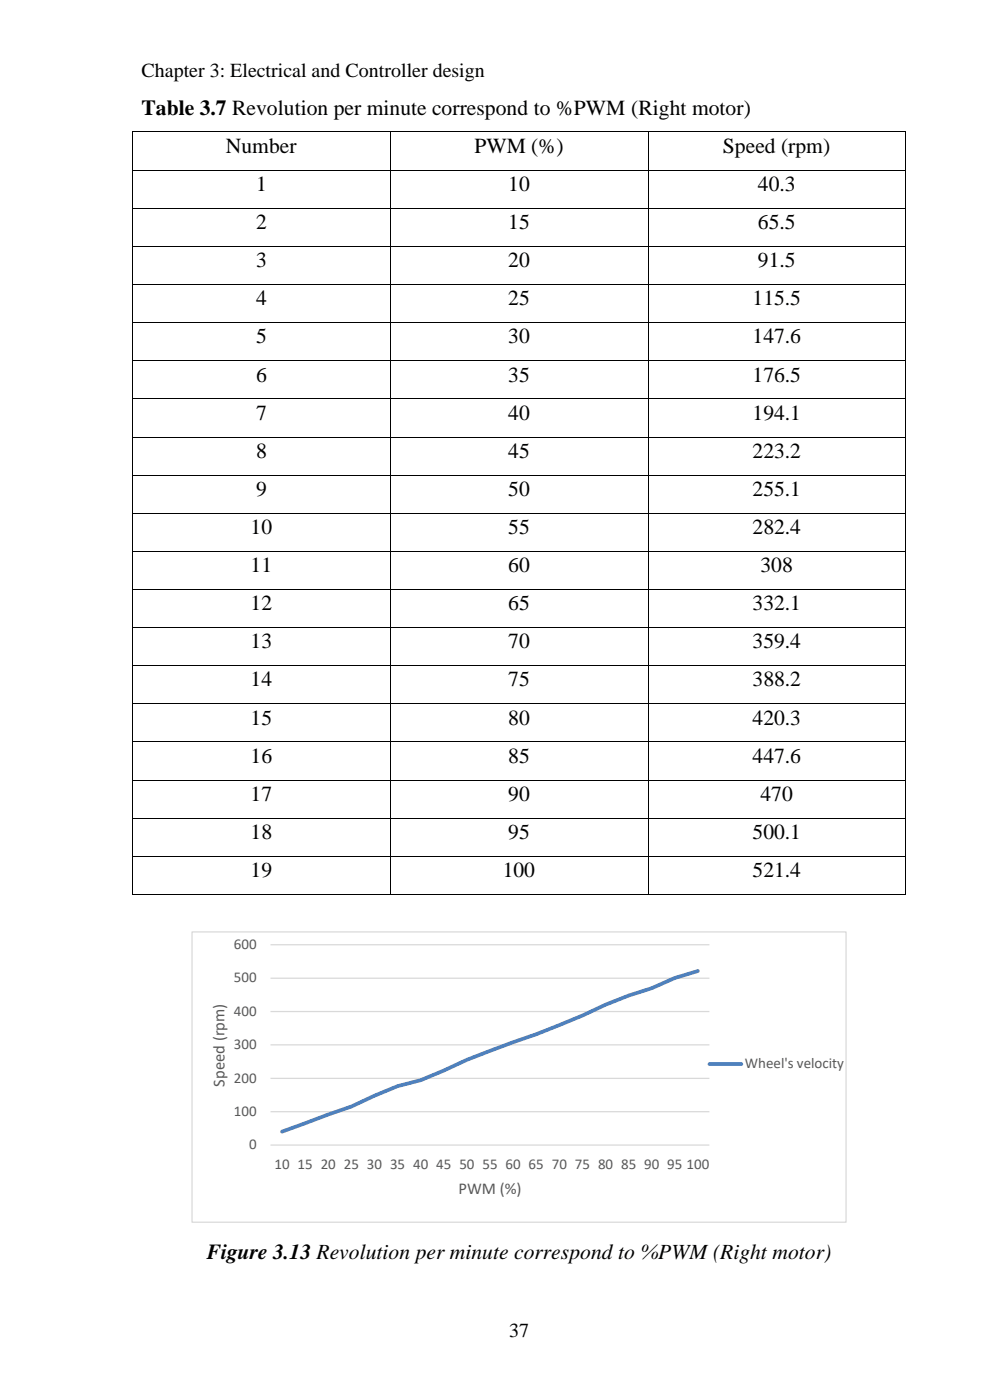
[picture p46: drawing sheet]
<svg xmlns="http://www.w3.org/2000/svg" width="210mm" height="297mm" viewBox="0 0 210 297" stroke-linecap="round" stroke-linejoin="round" font-family="sans-serif">
<defs><g id="words">
<g font-size="4.6">
<text x="30" y="24.3">Table 3.7 Revolution per minute correspond to %PWM (Right motor)</text>
<text x="47.9" y="32.4">Number</text>
<text x="100.6" y="32.4">PWM (%)</text>
<text x="153.3" y="32.4">Speed (rpm)</text>
<text x="54.3" y="40.5">1</text>
<text x="107.8" y="40.5">10</text>
<text x="160.7" y="40.5">40.3</text>
<text x="54.3" y="48.6">2</text>
<text x="107.8" y="48.6">15</text>
<text x="160.7" y="48.6">65.5</text>
<text x="54.3" y="56.7">3</text>
<text x="107.8" y="56.7">20</text>
<text x="160.7" y="56.7">91.5</text>
<text x="54.3" y="64.8">4</text>
<text x="107.8" y="64.8">25</text>
<text x="159.5" y="64.8">115.5</text>
<text x="54.3" y="72.9">5</text>
<text x="107.8" y="72.9">30</text>
<text x="159.5" y="72.9">147.6</text>
<text x="54.3" y="80.9">6</text>
<text x="107.8" y="80.9">35</text>
<text x="159.5" y="80.9">176.5</text>
<text x="54.3" y="89">7</text>
<text x="107.8" y="89">40</text>
<text x="159.5" y="89">194.1</text>
<text x="54.3" y="97.1">8</text>
<text x="107.8" y="97.1">45</text>
<text x="159.5" y="97.1">223.2</text>
<text x="54.3" y="105.2">9</text>
<text x="107.8" y="105.2">50</text>
<text x="159.5" y="105.2">255.1</text>
<text x="53.1" y="113.3">10</text>
<text x="107.8" y="113.3">55</text>
<text x="159.5" y="113.3">282.4</text>
<text x="53.1" y="121.4">11</text>
<text x="107.8" y="121.4">60</text>
<text x="161.2" y="121.4">308</text>
<text x="53.1" y="129.5">12</text>
<text x="107.8" y="129.5">65</text>
<text x="159.5" y="129.5">332.1</text>
<text x="53.1" y="137.6">13</text>
<text x="107.8" y="137.6">70</text>
<text x="159.5" y="137.6">359.4</text>
<text x="53.1" y="145.6">14</text>
<text x="107.8" y="145.6">75</text>
<text x="159.5" y="145.6">388.2</text>
<text x="53.1" y="153.7">15</text>
<text x="107.8" y="153.7">80</text>
<text x="159.5" y="153.7">420.3</text>
<text x="53.1" y="161.8">16</text>
<text x="107.8" y="161.8">85</text>
<text x="159.5" y="161.8">447.6</text>
<text x="53.1" y="169.9">17</text>
<text x="107.8" y="169.9">90</text>
<text x="161.2" y="169.9">470</text>
<text x="53.1" y="178">18</text>
<text x="107.8" y="178">95</text>
<text x="159.5" y="178">500.1</text>
<text x="53.1" y="186.1">19</text>
<text x="106.6" y="186.1">100</text>
<text x="159.5" y="186.1">521.4</text>
<text x="43.8" y="267">Figure 3.13 Revolution per minute correspond to %PWM (Right motor)</text>
</g>
<g font-size="4.2">
<text x="30" y="16.4">Chapter 3: Electrical and Controller design</text>
<text x="107.9" y="283.6">37</text>
</g>
<g font-size="3.5" fill="#595959">
<text x="47.6" y="230.6" transform="rotate(-90 47.6 230.6)">Speed (rpm)</text>
<text x="97.2" y="253.3">PWM (%)</text>
</g>
<g font-size="3.2" fill="#595959">
<text x="49.6" y="201.4">600</text>
<text x="49.6" y="208.5">500</text>
<text x="49.6" y="215.6">400</text>
<text x="49.6" y="222.6">300</text>
<text x="157.9" y="226.7">Wheel's velocity</text>
<text x="49.6" y="229.7">200</text>
<text x="49.6" y="236.8">100</text>
<text x="52.8" y="243.9">0</text>
<text x="58.2" y="248">10</text>
<text x="63.1" y="248">15</text>
<text x="68" y="248">20</text>
<text x="72.9" y="248">25</text>
<text x="77.8" y="248">30</text>
<text x="82.7" y="248">35</text>
<text x="87.6" y="248">40</text>
<text x="92.5" y="248">45</text>
<text x="97.4" y="248">50</text>
<text x="102.3" y="248">55</text>
<text x="107.2" y="248">60</text>
<text x="112.1" y="248">65</text>
<text x="117" y="248">70</text>
<text x="121.9" y="248">75</text>
<text x="126.8" y="248">80</text>
<text x="131.7" y="248">85</text>
<text x="136.6" y="248">90</text>
<text x="141.5" y="248">95</text>
<text x="145.6" y="248">100</text>
</g>
</g></defs>
<g fill="#000">
<path d="M28 27.9h.2v.2h-.2z" fill-rule="evenodd"/>
<path d="M28 27.9h.2v.2h-.2z" fill-rule="evenodd"/>
<path d="M28 36h.2v.2h-.2z" fill-rule="evenodd"/>
<path d="M82.7 27.9h.1v.2h-.1z" fill-rule="evenodd"/>
<path d="M82.7 36h.1v.2h-.1z" fill-rule="evenodd"/>
<path d="M137.3 27.9h.2v.2h-.2z" fill-rule="evenodd"/>
<path d="M137.3 36h.2v.2h-.2z" fill-rule="evenodd"/>
<path d="M191.9 27.9h.2v.2h-.2z" fill-rule="evenodd"/>
<path d="M191.9 27.9h.2v.2h-.2z" fill-rule="evenodd"/>
<path d="M191.9 36h.2v.2h-.2z" fill-rule="evenodd"/>
<path d="M28 44.1h.2v.1h-.2z" fill-rule="evenodd"/>
<path d="M28 52.2h.2v.1h-.2z" fill-rule="evenodd"/>
<path d="M82.7 44.1h.1v.1h-.1z" fill-rule="evenodd"/>
<path d="M82.7 52.2h.1v.1h-.1z" fill-rule="evenodd"/>
<path d="M137.3 44.1h.2v.1h-.2z" fill-rule="evenodd"/>
<path d="M137.3 52.2h.2v.1h-.2z" fill-rule="evenodd"/>
<path d="M191.9 44.1h.2v.1h-.2z" fill-rule="evenodd"/>
<path d="M191.9 52.2h.2v.1h-.2z" fill-rule="evenodd"/>
<path d="M28 60.2h.2v.2h-.2z" fill-rule="evenodd"/>
<path d="M28 68.3h.2v.2h-.2z" fill-rule="evenodd"/>
<path d="M28 76.5h.2v.1h-.2z" fill-rule="evenodd"/>
<path d="M82.7 60.2h.1v.2h-.1z" fill-rule="evenodd"/>
<path d="M82.7 68.3h.1v.2h-.1z" fill-rule="evenodd"/>
<path d="M82.7 76.5h.1v.1h-.1z" fill-rule="evenodd"/>
<path d="M137.3 60.2h.2v.2h-.2z" fill-rule="evenodd"/>
<path d="M137.3 68.3h.2v.2h-.2z" fill-rule="evenodd"/>
<path d="M137.3 76.5h.2v.1h-.2z" fill-rule="evenodd"/>
<path d="M191.9 60.2h.2v.2h-.2z" fill-rule="evenodd"/>
<path d="M191.9 68.3h.2v.2h-.2z" fill-rule="evenodd"/>
<path d="M191.9 76.5h.2v.1h-.2z" fill-rule="evenodd"/>
<path d="M28 84.5h.2v.2h-.2z" fill-rule="evenodd"/>
<path d="M28 92.6h.2v.2h-.2z" fill-rule="evenodd"/>
<path d="M82.7 84.5h.1v.2h-.1z" fill-rule="evenodd"/>
<path d="M82.7 92.6h.1v.2h-.1z" fill-rule="evenodd"/>
<path d="M137.3 84.5h.2v.2h-.2z" fill-rule="evenodd"/>
<path d="M137.3 92.6h.2v.2h-.2z" fill-rule="evenodd"/>
<path d="M191.9 84.5h.2v.2h-.2z" fill-rule="evenodd"/>
<path d="M191.9 92.6h.2v.2h-.2z" fill-rule="evenodd"/>
<path d="M28 100.7h.2v.2h-.2z" fill-rule="evenodd"/>
<path d="M28 108.8h.2v.2h-.2z" fill-rule="evenodd"/>
<path d="M28 116.9h.2v.2h-.2z" fill-rule="evenodd"/>
<path d="M82.7 100.7h.1v.2h-.1z" fill-rule="evenodd"/>
<path d="M82.7 108.8h.1v.2h-.1z" fill-rule="evenodd"/>
<path d="M82.7 116.9h.1v.2h-.1z" fill-rule="evenodd"/>
<path d="M137.3 100.7h.2v.2h-.2z" fill-rule="evenodd"/>
<path d="M137.3 108.8h.2v.2h-.2z" fill-rule="evenodd"/>
<path d="M137.3 116.9h.2v.2h-.2z" fill-rule="evenodd"/>
<path d="M191.9 100.7h.2v.2h-.2z" fill-rule="evenodd"/>
<path d="M191.9 108.8h.2v.2h-.2z" fill-rule="evenodd"/>
<path d="M191.9 116.9h.2v.2h-.2z" fill-rule="evenodd"/>
<path d="M28 125h.2v.2h-.2z" fill-rule="evenodd"/>
<path d="M28 133.1h.2v.1h-.2z" fill-rule="evenodd"/>
<path d="M82.7 125h.1v.2h-.1z" fill-rule="evenodd"/>
<path d="M82.7 133.1h.1v.1h-.1z" fill-rule="evenodd"/>
<path d="M137.3 125h.2v.2h-.2z" fill-rule="evenodd"/>
<path d="M137.3 133.1h.2v.1h-.2z" fill-rule="evenodd"/>
<path d="M191.9 125h.2v.2h-.2z" fill-rule="evenodd"/>
<path d="M191.9 133.1h.2v.1h-.2z" fill-rule="evenodd"/>
<path d="M28 141.2h.2v.1h-.2z" fill-rule="evenodd"/>
<path d="M28 149.2h.2v.2h-.2z" fill-rule="evenodd"/>
<path d="M28 157.3h.2v.2h-.2z" fill-rule="evenodd"/>
<path d="M82.7 141.2h.1v.1h-.1z" fill-rule="evenodd"/>
<path d="M82.7 149.2h.1v.2h-.1z" fill-rule="evenodd"/>
<path d="M82.7 157.3h.1v.2h-.1z" fill-rule="evenodd"/>
<path d="M137.3 141.2h.2v.1h-.2z" fill-rule="evenodd"/>
<path d="M137.3 149.2h.2v.2h-.2z" fill-rule="evenodd"/>
<path d="M137.3 157.3h.2v.2h-.2z" fill-rule="evenodd"/>
<path d="M191.9 141.2h.2v.1h-.2z" fill-rule="evenodd"/>
<path d="M191.9 149.2h.2v.2h-.2z" fill-rule="evenodd"/>
<path d="M191.9 157.3h.2v.2h-.2z" fill-rule="evenodd"/>
<path d="M28 165.4h.2v.2h-.2z" fill-rule="evenodd"/>
<path d="M28 173.5h.2v.2h-.2z" fill-rule="evenodd"/>
<path d="M82.7 165.4h.1v.2h-.1z" fill-rule="evenodd"/>
<path d="M82.7 173.5h.1v.2h-.1z" fill-rule="evenodd"/>
<path d="M137.3 165.4h.2v.2h-.2z" fill-rule="evenodd"/>
<path d="M137.3 173.5h.2v.2h-.2z" fill-rule="evenodd"/>
<path d="M191.9 165.4h.2v.2h-.2z" fill-rule="evenodd"/>
<path d="M191.9 173.5h.2v.2h-.2z" fill-rule="evenodd"/>
<path d="M28 181.6h.2v.2h-.2z" fill-rule="evenodd"/>
<path d="M28 189.7h.2v.1h-.2z" fill-rule="evenodd"/>
<path d="M28 189.7h.2v.1h-.2z" fill-rule="evenodd"/>
<path d="M82.7 181.6h.1v.2h-.1z" fill-rule="evenodd"/>
<path d="M82.7 189.7h.1v.1h-.1z" fill-rule="evenodd"/>
<path d="M137.3 181.6h.2v.2h-.2z" fill-rule="evenodd"/>
<path d="M137.3 189.7h.2v.1h-.2z" fill-rule="evenodd"/>
<path d="M191.9 181.6h.2v.2h-.2z" fill-rule="evenodd"/>
<path d="M191.9 189.7h.2v.1h-.2z" fill-rule="evenodd"/>
<path d="M191.9 189.7h.2v.1h-.2z" fill-rule="evenodd"/>
</g>
<g fill="none" stroke="#000" stroke-width=".21">
<path d="M28.1 28.1v7.9M28.1 36.2v7.9M28.2 28h54.5M28.2 36.1h54.5M82.7 28.1v7.9M82.7 36.2v7.9M82.8 28h54.5M82.8 36.1h54.5M137.4 28.1v7.9M137.4 36.2v7.9M137.5 28h54.4M137.5 36.1h54.4"/>
<path d="M192 28.1v7.9M192 36.2v7.9M28.1 44.2v8M28.1 52.3v7.9M28.2 44.2h54.5M28.2 52.2h54.5M82.7 44.2v8M82.7 52.3v7.9M82.8 44.2h54.5M82.8 52.2h54.5M137.4 44.2v8M137.4 52.3v7.9"/>
<path d="M137.5 44.2h54.4M137.5 52.2h54.4M192 44.2v8M192 52.3v7.9M28.1 60.4v7.9M28.1 68.5v8M28.1 76.6v7.9M28.2 60.3h54.5M28.2 68.4h54.5M28.2 76.5h54.5M82.7 60.4v7.9M82.7 68.5v8"/>
<path d="M82.7 76.6v7.9M82.8 60.3h54.5M82.8 68.4h54.5M82.8 76.5h54.5M137.4 60.4v7.9M137.4 68.5v8M137.4 76.6v7.9M137.5 60.3h54.4M137.5 68.4h54.4M137.5 76.5h54.4M192 60.4v7.9M192 68.5v8"/>
<path d="M192 76.6v7.9M28.1 84.7v7.9M28.1 92.8v7.9M28.2 84.6h54.5M28.2 92.7h54.5M82.7 84.7v7.9M82.7 92.8v7.9M82.8 84.6h54.5M82.8 92.7h54.5M137.4 84.7v7.9M137.4 92.8v7.9M137.5 84.6h54.4"/>
<path d="M137.5 92.7h54.4M192 84.7v7.9M192 92.8v7.9M28.1 100.9v7.9M28.1 109v7.9M28.1 117.1v7.9M28.2 100.8h54.5M28.2 108.9h54.5M28.2 117h54.5M82.7 100.9v7.9M82.7 109v7.9M82.7 117.1v7.9"/>
<path d="M82.8 100.8h54.5M82.8 108.9h54.5M82.8 117h54.5M137.4 100.9v7.9M137.4 109v7.9M137.4 117.1v7.9M137.5 100.8h54.4M137.5 108.9h54.4M137.5 117h54.4M192 100.9v7.9M192 109v7.9M192 117.1v7.9"/>
<path d="M28.1 125.2v7.9M28.1 133.2v8M28.2 125.1h54.5M28.2 133.2h54.5M82.7 125.2v7.9M82.7 133.2v8M82.8 125.1h54.5M82.8 133.2h54.5M137.4 125.2v7.9M137.4 133.2v8M137.5 125.1h54.4M137.5 133.2h54.4"/>
<path d="M192 125.2v7.9M192 133.2v8M28.1 141.3v7.9M28.1 149.4v7.9M28.1 157.5v7.9M28.2 141.2h54.5M28.2 149.3h54.5M28.2 157.4h54.5M82.7 141.3v7.9M82.7 149.4v7.9M82.7 157.5v7.9M82.8 141.2h54.5"/>
<path d="M82.8 149.3h54.5M82.8 157.4h54.5M137.4 141.3v7.9M137.4 149.4v7.9M137.4 157.5v7.9M137.5 141.2h54.4M137.5 149.3h54.4M137.5 157.4h54.4M192 141.3v7.9M192 149.4v7.9M192 157.5v7.9M28.1 165.6v7.9"/>
<path d="M28.1 173.7v7.9M28.2 165.5h54.5M28.2 173.6h54.5M82.7 165.6v7.9M82.7 173.7v7.9M82.8 165.5h54.5M82.8 173.6h54.5M137.4 165.6v7.9M137.4 173.7v7.9M137.5 165.5h54.4M137.5 173.6h54.4M192 165.6v7.9"/>
<path d="M192 173.7v7.9M28.1 181.8v7.9M28.2 181.7h54.5M28.2 189.8h54.5M82.7 181.8v7.9M82.8 181.7h54.5M82.8 189.8h54.5M137.4 181.8v7.9M137.5 181.7h54.4M137.5 189.8h54.4M192 181.8v7.9"/>
</g>
<path d="M40.7 197.7h138.7v61.6h-138.7z" fill-rule="evenodd" fill="#fff"/>
<path d="M40.7 197.7h138.7v61.6h-138.7zM57.3 214.6h93.1M57.3 207.6h93.1M57.3 200.5h93.1M57.3 235.9h93.1M57.3 228.8h93.1M57.3 221.7h93.1M57.3 243h93.1" fill="none" stroke="#d9d9d9" stroke-width=".26"/>
<path d="M148 206l-5 1.5-4.8 2.2-4.9 1.5-4.9 2a174 174 0 0 1-19.6 7.9l-9.8 3.8-4.9 2.3-4.9 2-4.9 1.3-4.9 2-4.9 2.3-14.7 5.3M150.4 225.8h6.8" fill="none" stroke="#4f81bd" stroke-width=".79"/>
<use href="#words"/>
</svg>
